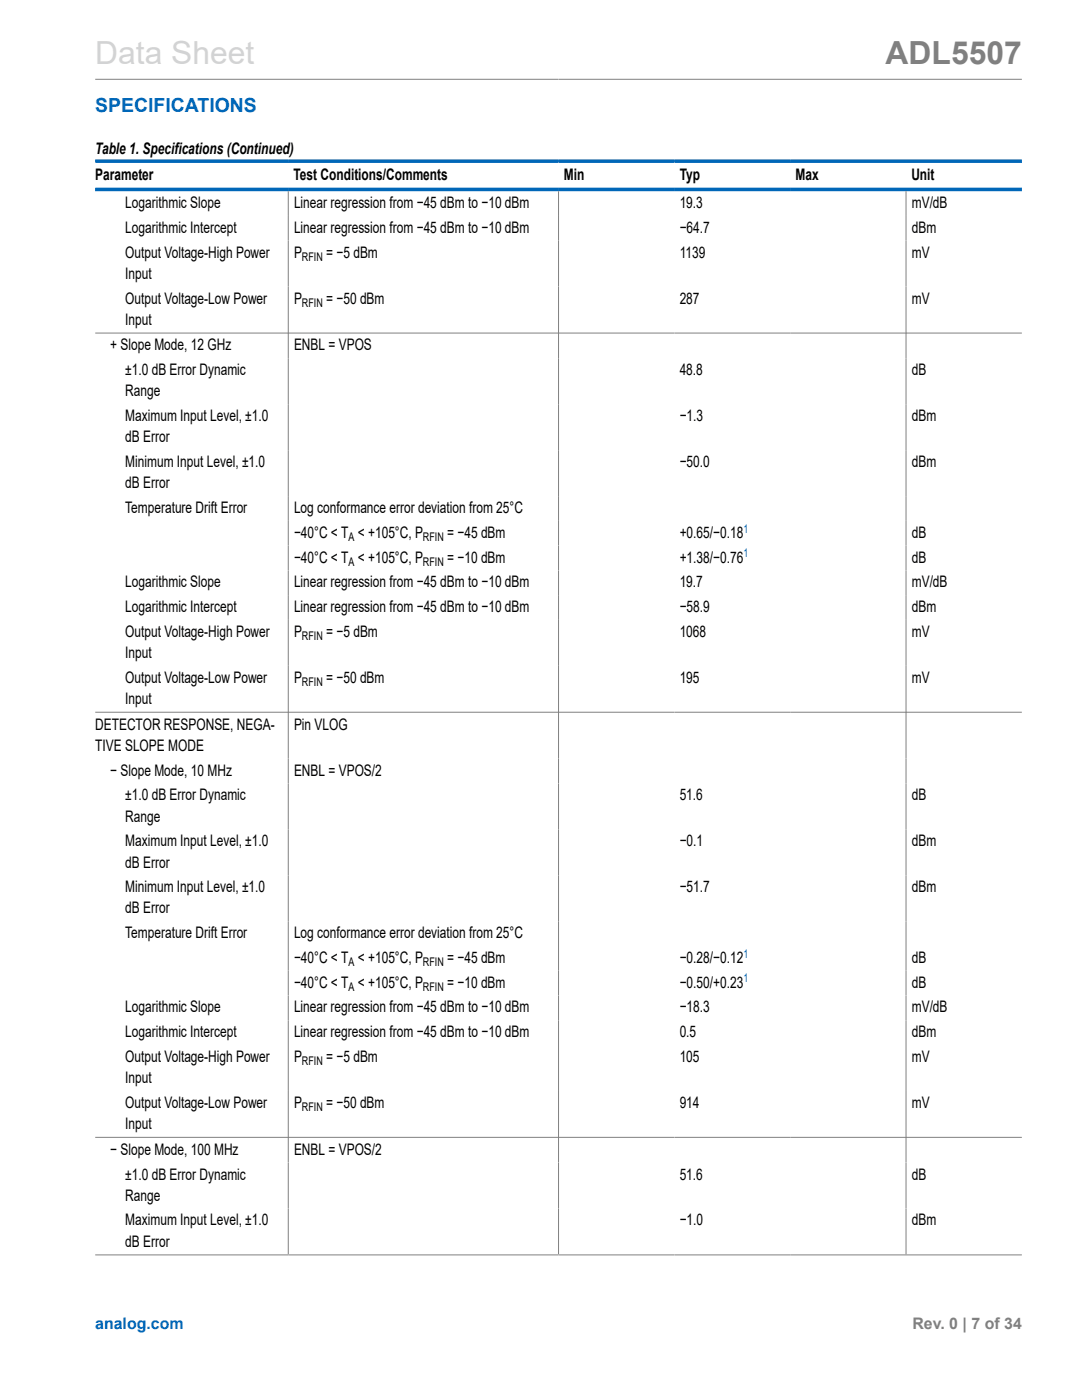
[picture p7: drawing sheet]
<svg xmlns="http://www.w3.org/2000/svg" width="216mm" height="279mm" viewBox="0 0 216 279" stroke-linecap="round" stroke-linejoin="round" font-family="sans-serif">
<defs><g id="words">
<text font-size="6.3" fill="#d3d3d3" x="19" y="12.7">Data Sheet</text>
<text font-size="6.3" fill="#808080" x="176.7" y="12.7">ADL5507</text>
<text font-size="3.9" fill="#0067b8" x="19" y="22.3">SPECIFICATIONS</text>
<g font-size="3.2">
<text x="19" y="30.8">Table 1. Specifications (Continued)</text>
<text x="19" y="35.9">Parameter</text>
<text x="58.6" y="35.9">Test Conditions/Comments</text>
<text x="112.5" y="35.9">Min</text>
<text x="135.6" y="35.9">Typ</text>
<text x="158.7" y="35.9">Max</text>
<text x="181.8" y="35.9">Unit</text>
<text x="25" y="41.5">Logarithmic Slope</text>
<text x="58.7" y="41.5">Linear regression from −45 dBm to −10 dBm</text>
<text x="135.6" y="41.5">19.3</text>
<text x="181.9" y="41.5">mV/dB</text>
<text x="25" y="46.5">Logarithmic Intercept</text>
<text x="58.7" y="46.5">Linear regression from −45 dBm to −10 dBm</text>
<text x="135.6" y="46.5">−64.7</text>
<text x="181.9" y="46.5">dBm</text>
<text x="25" y="51.4">Output Voltage-High Power</text>
<text x="58.7" y="51.4">P</text>
<text x="65.1" y="51.4">= −5 dBm</text>
<text x="135.6" y="51.4">1139</text>
<text x="181.9" y="51.4">mV</text>
<text x="25" y="55.7">Input</text>
<text x="25" y="60.6">Output Voltage-Low Power</text>
<text x="25" y="64.8">Input</text>
<text x="58.7" y="60.6">P</text>
<text x="65.1" y="60.6">= −50 dBm</text>
<text x="135.6" y="60.6">287</text>
<text x="181.9" y="60.6">mV</text>
<text x="22" y="69.9">+ Slope Mode, 12 GHz</text>
<text x="58.7" y="69.9">ENBL = VPOS</text>
<text x="25" y="74.9">±1.0 dB Error Dynamic</text>
<text x="135.6" y="74.9">48.8</text>
<text x="181.9" y="74.9">dB</text>
<text x="25" y="79.1">Range</text>
<text x="25" y="84.1">Maximum Input Level, ±1.0</text>
<text x="25" y="88.3">dB Error</text>
<text x="135.6" y="84.1">−1.3</text>
<text x="181.9" y="84.1">dBm</text>
<text x="25" y="93.2">Minimum Input Level, ±1.0</text>
<text x="135.6" y="93.2">−50.0</text>
<text x="181.9" y="93.2">dBm</text>
<text x="25" y="97.5">dB Error</text>
<text x="25" y="102.4">Temperature Drift Error</text>
<text x="58.7" y="102.4">Log conformance error deviation from 25°C</text>
<text x="58.7" y="107.3">−40°C &lt; T &lt; +105°C, P</text>
<text x="89.2" y="107.3">= −45 dBm</text>
<text x="135.6" y="107.3">+0.65/−0.18</text>
<text x="181.9" y="107.3">dB</text>
<text x="58.7" y="112.3">−40°C &lt; T &lt; +105°C, P</text>
<text x="89.2" y="112.3">= −10 dBm</text>
<text x="135.6" y="112.3">+1.38/−0.76</text>
<text x="181.9" y="112.3">dB</text>
<text x="25" y="117.2">Logarithmic Slope</text>
<text x="58.7" y="117.2">Linear regression from −45 dBm to −10 dBm</text>
<text x="135.6" y="117.2">19.7</text>
<text x="181.9" y="117.2">mV/dB</text>
<text x="25" y="122.2">Logarithmic Intercept</text>
<text x="58.7" y="122.2">Linear regression from −45 dBm to −10 dBm</text>
<text x="135.6" y="122.2">−58.9</text>
<text x="181.9" y="122.2">dBm</text>
<text x="25" y="127.1">Output Voltage-High Power</text>
<text x="25" y="131.3">Input</text>
<text x="58.7" y="127.1">P</text>
<text x="65.1" y="127.1">= −5 dBm</text>
<text x="135.6" y="127.1">1068</text>
<text x="181.9" y="127.1">mV</text>
<text x="25" y="136.3">Output Voltage-Low Power</text>
<text x="58.7" y="136.3">P</text>
<text x="65.1" y="136.3">= −50 dBm</text>
<text x="135.6" y="136.3">195</text>
<text x="181.9" y="136.3">mV</text>
<text x="25" y="140.5">Input</text>
<text x="19" y="145.6">DETECTOR RESPONSE, NEGA-</text>
<text x="19" y="149.8">TIVE SLOPE MODE</text>
<text x="58.7" y="145.6">Pin VLOG</text>
<text x="22" y="154.8">− Slope Mode, 10 MHz</text>
<text x="58.7" y="154.8">ENBL = VPOS/2</text>
<text x="25" y="159.7">±1.0 dB Error Dynamic</text>
<text x="135.6" y="159.7">51.6</text>
<text x="181.9" y="159.7">dB</text>
<text x="25" y="164">Range</text>
<text x="25" y="168.9">Maximum Input Level, ±1.0</text>
<text x="25" y="173.1">dB Error</text>
<text x="135.6" y="168.9">−0.1</text>
<text x="181.9" y="168.9">dBm</text>
<text x="25" y="178.1">Minimum Input Level, ±1.0</text>
<text x="135.6" y="178.1">−51.7</text>
<text x="181.9" y="178.1">dBm</text>
<text x="25" y="182.3">dB Error</text>
<text x="25" y="187.2">Temperature Drift Error</text>
<text x="58.7" y="187.2">Log conformance error deviation from 25°C</text>
<text x="58.7" y="192.2">−40°C &lt; T &lt; +105°C, P</text>
<text x="58.7" y="197.1">−40°C &lt; T &lt; +105°C, P</text>
<text x="89.2" y="197.1">= −10 dBm</text>
<text x="89.2" y="192.2">= −45 dBm</text>
<text x="135.6" y="197.1">−0.50/+0.23</text>
<text x="135.6" y="192.2">−0.28/−0.12</text>
<text x="181.9" y="197.1">dB</text>
<text x="181.9" y="192.2">dB</text>
<text x="25" y="202.1">Logarithmic Slope</text>
<text x="58.7" y="202.1">Linear regression from −45 dBm to −10 dBm</text>
<text x="135.6" y="202.1">−18.3</text>
<text x="181.9" y="202.1">mV/dB</text>
<text x="25" y="207">Logarithmic Intercept</text>
<text x="58.7" y="207">Linear regression from −45 dBm to −10 dBm</text>
<text x="135.6" y="207">0.5</text>
<text x="181.9" y="207">dBm</text>
<text x="25" y="211.9">Output Voltage-High Power</text>
<text x="58.7" y="211.9">P</text>
<text x="65.1" y="211.9">= −5 dBm</text>
<text x="135.6" y="211.9">105</text>
<text x="181.9" y="211.9">mV</text>
<text x="25" y="216.2">Input</text>
<text x="25" y="221.1">Output Voltage-Low Power</text>
<text x="58.7" y="221.1">P</text>
<text x="65.1" y="221.1">= −50 dBm</text>
<text x="135.6" y="221.1">914</text>
<text x="181.9" y="221.1">mV</text>
<text x="25" y="225.3">Input</text>
<text x="22" y="230.5">− Slope Mode, 100 MHz</text>
<text x="58.7" y="230.5">ENBL = VPOS/2</text>
<text x="25" y="235.4">±1.0 dB Error Dynamic</text>
<text x="25" y="239.6">Range</text>
<text x="135.6" y="235.4">51.6</text>
<text x="181.9" y="235.4">dB</text>
<text x="25" y="244.6">Maximum Input Level, ±1.0</text>
<text x="135.6" y="244.6">−1.0</text>
<text x="181.9" y="244.6">dBm</text>
<text x="25" y="248.8">dB Error</text>
</g>
<text font-size="3.2" fill="#0067b8" x="19" y="265.3">analog.com</text>
<text font-size="3.2" fill="#808080" x="182.1" y="265.3">Rev. 0 | 7 of 34</text>
<g font-size="2.4">
<text x="60.3" y="52.1">RFIN</text>
<text x="60.3" y="61.2">RFIN</text>
<text x="69.5" y="108">A</text>
<text x="84.4" y="108">RFIN</text>
<text x="69.5" y="112.9">A</text>
<text x="84.4" y="112.9">RFIN</text>
<text x="60.3" y="127.7">RFIN</text>
<text x="60.3" y="136.9">RFIN</text>
<text x="69.5" y="197.8">A</text>
<text x="69.5" y="192.8">A</text>
<text x="84.4" y="197.8">RFIN</text>
<text x="84.4" y="192.8">RFIN</text>
<text x="60.3" y="212.6">RFIN</text>
<text x="60.3" y="221.7">RFIN</text>
</g>
<g font-size="2.4" fill="#0067b8">
<text x="148.3" y="106.3">1</text>
<text x="148.3" y="111.2">1</text>
<text x="148.3" y="191.1">1</text>
<text x="148.3" y="196.1">1</text>
</g>
</g></defs>
<path d="M19 15.8h184.9M57.5 38.2v212.2M111.5 38.2v212.2M180.8 38.2v212.2M19 66.5h184.9M19 142.1h184.9M19 227h184.9M19 250.4h184.9" fill="none" stroke="#808080" stroke-width=".2"/>
<path d="M19 32.2h184.9M19 37.8h184.9" fill="none" stroke="#0067b8" stroke-width=".71"/>
<use href="#words"/>
</svg>
